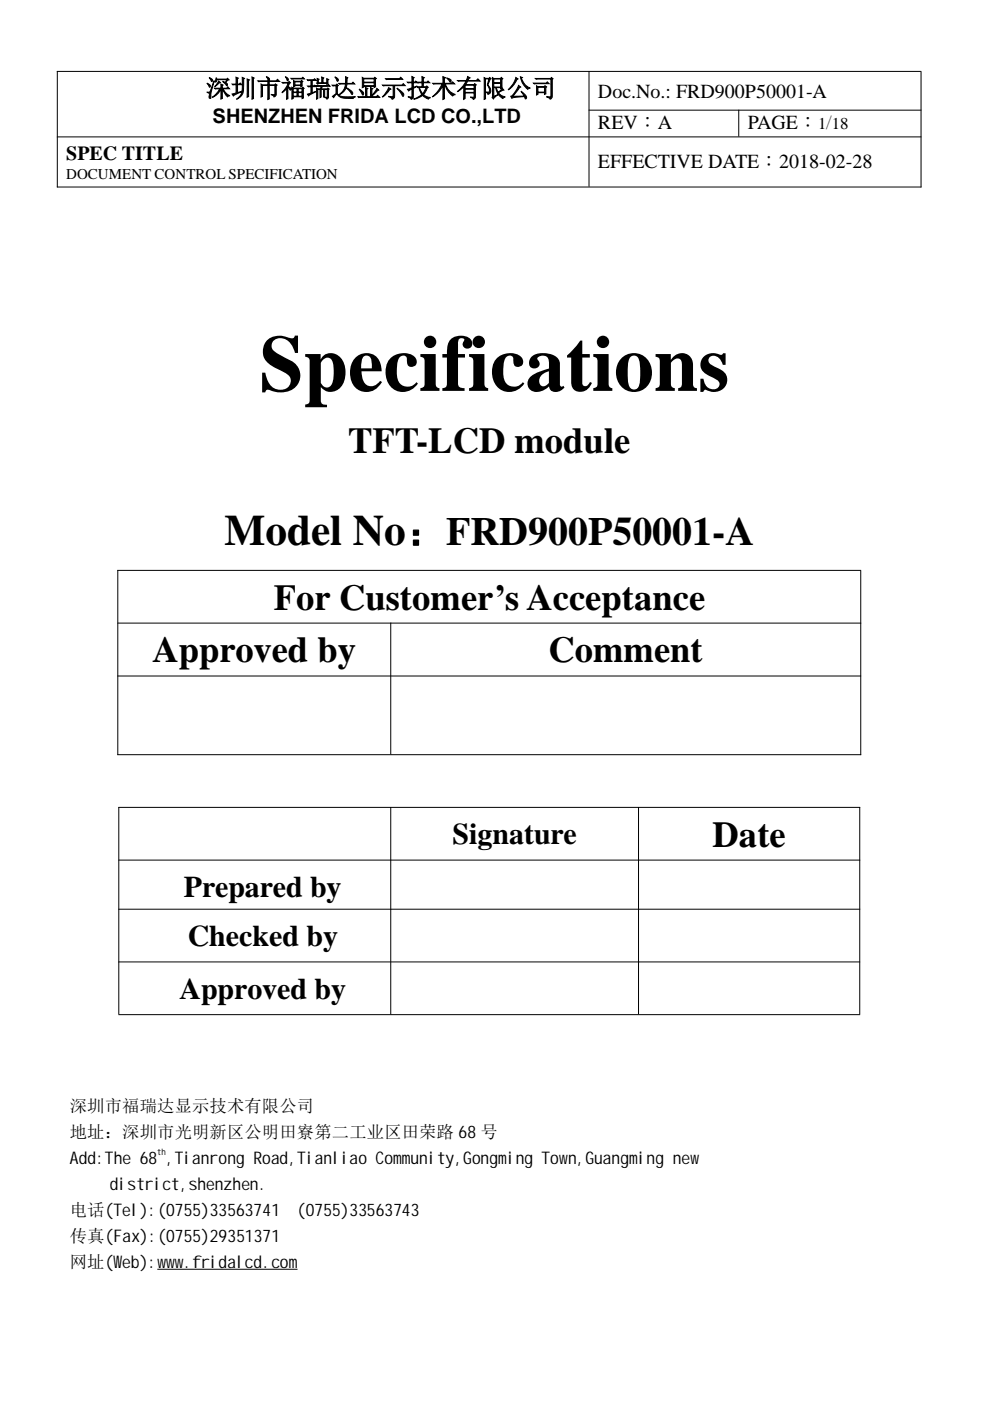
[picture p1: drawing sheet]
<svg xmlns="http://www.w3.org/2000/svg" width="210mm" height="297mm" viewBox="0 0 210 297" stroke-linecap="round" stroke-linejoin="round" font-family="sans-serif">
<defs><g id="words">
<text font-size="16.9" x="55" y="82.9">Specifications</text>
<text font-size="9.2" x="47.6" y="115.6">Model No：FRD900P50001-A</text>
<g font-size="7.7">
<text x="73.8" y="96.1">TFT-LCD module</text>
<text x="58" y="129.3">For Customer’s Acceptance</text>
<text x="32.3" y="140.4">Approved by</text>
<text x="116.3" y="140.4">Comment</text>
<text x="151.1" y="179.5">Date</text>
</g>
<g font-size="6.3">
<text x="95.9" y="179">Signature</text>
<text x="39" y="190.2">Prepared by</text>
<text x="39.8" y="200.6">Checked by</text>
<text x="38.1" y="211.8">Approved by</text>
</g>
<text font-size="5.3" x="43.7" y="20.6">深圳市福瑞达显示技术有限公司</text>
<g font-size="4.2">
<text x="126.8" y="20.7">Doc.No.: FRD900P50001-A</text>
<text x="45.1" y="26">SHENZHEN FRIDA LCD CO.,LTD</text>
<text x="126.8" y="27.4">REV：A</text>
<text x="158.5" y="27.4">PAGE： /</text>
<text x="14.1" y="34">SPEC TITLE</text>
<text x="126.8" y="35.6">EFFECTIVE DATE：2018-02-28</text>
</g>
<g font-size="3.7">
<text x="14.8" y="235.8">深圳市福瑞达显示技术有限公司</text>
<text x="14.8" y="241.3">地址：深圳市光明新区公明田寮第二工业区田荣路 68 号</text>
<text x="14.8" y="246.8">Add:The 68 ,Tianrong Road,Tianliao Community,Gongming Town,Guangming new</text>
<text x="14.8" y="257.8">电话(Tel):(0755)33563741</text>
<text x="23.3" y="252.3">district,shenzhen.</text>
<text x="62.9" y="257.8">(0755)33563743</text>
<text x="14.8" y="263.3">传真(Fax):(0755)29351371</text>
<text x="14.8" y="268.8">网址(Web):www.fridalcd.com</text>
</g>
<g font-size="3.5">
<text x="173.4" y="27.4">1</text>
<text x="176.4" y="27.4">18</text>
</g>
<text font-size="3.2" x="14.1" y="37.9">DOCUMENT CONTROL SPECIFICATION</text>
<text font-size="1.9" x="33.3" y="244.9">th</text>
</g></defs>
<g fill="none" stroke="#000" stroke-width=".21">
<path d="M12.1 15.1h183.3M12.1 15.1v24.6M124.9 15.1v24.5M195.3 15.2v24.5M12.1 29h183.3M12.1 39.7h183.3M124.8 23.4h70.6M156.6 23.3v5.6M24.9 120.9h157.7M24.9 132.1h157.7M25 120.8v39.3M82.8 132v27.9"/>
<path d="M182.5 121v39.1M24.9 143.3h157.7M24.9 160h157.7M25.1 171.2h157.3M25.2 171.1v43.9M82.8 171.1v43.9M135.4 171.1v43.9M182.3 171.1v43.9M25.1 182.4h157.3M25.1 192.8h157.3M25.1 203.9h157.3M25.1 215.1h157.3"/>
<path d="M33.4 269.1h29.7"/>
</g>
<use href="#words"/>
</svg>
